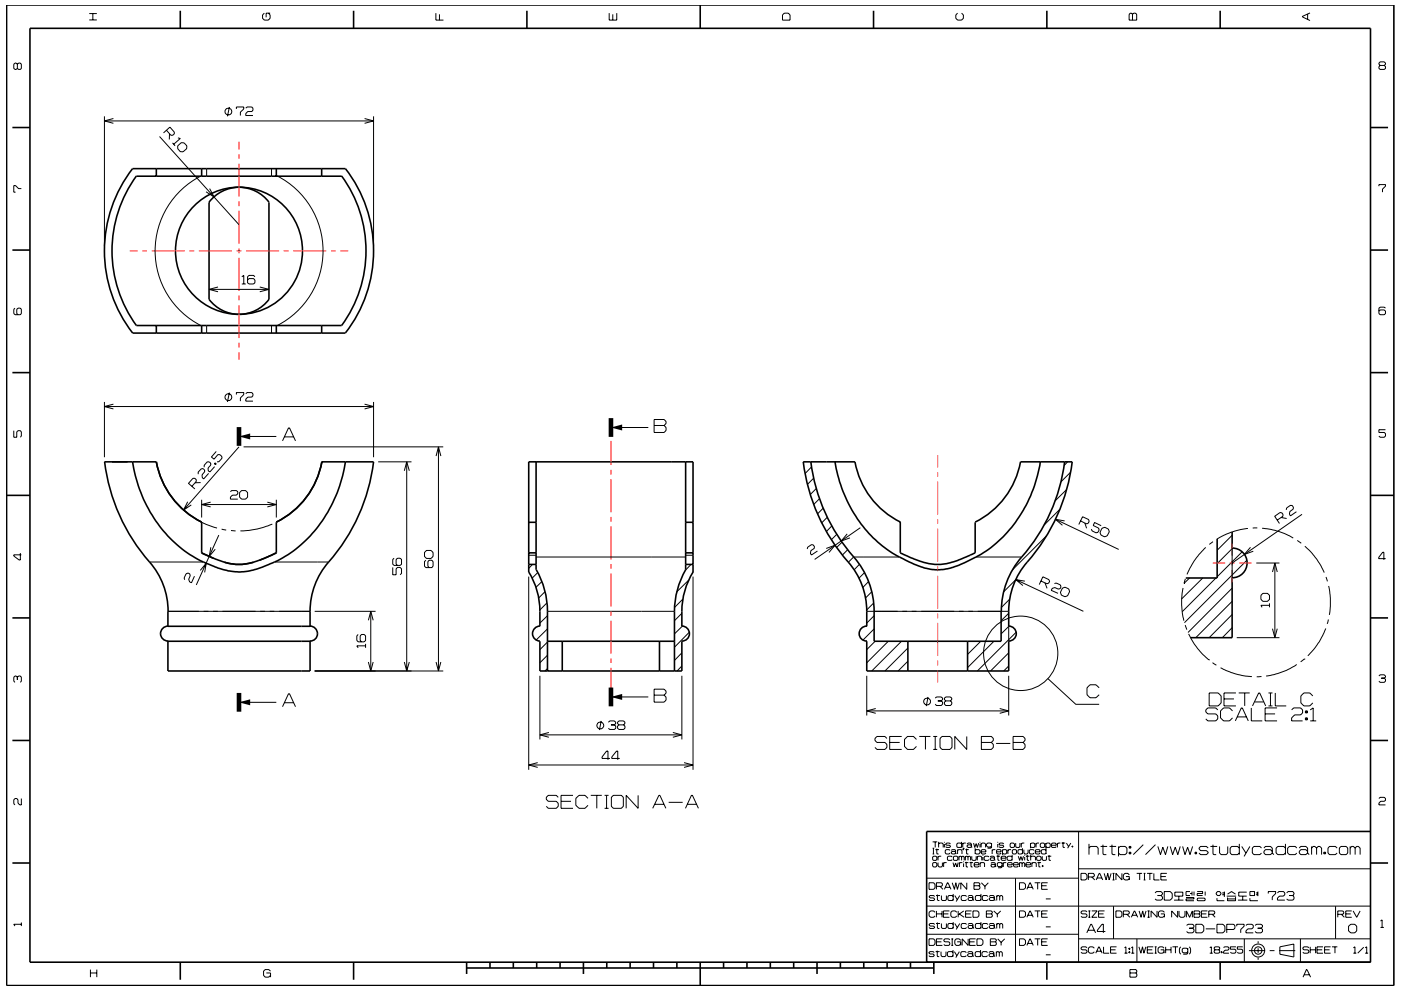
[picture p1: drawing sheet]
<svg xmlns="http://www.w3.org/2000/svg" width="297mm" height="210mm" viewBox="0 0 297 210" stroke-linecap="round" stroke-linejoin="round" font-family="sans-serif">
<g fill="none" stroke="#000" stroke-width=".21">
<path d="M3.7 13.6l-.3-.2h-.2l-.3 .2v.9l.3 .2 .5-.2M3.7 13.6l.2-.2h.4l.2 .2v.9l-.2 .2h-.4l-.2-.2M3.7 13.6v.9M18.9 4.2h1.6M18.9 2.9h1.6M19.7 2.9v1.3M56 2.8l-.3 .4v.7l.3 .4h.9l.4-.4v-.7l-.4-.4M57.3 2.8h-.9v.9M92.4 2.8v1.5h1.6M93.2 3v1.3M129.2 2.8v1.5h1.6v-1.5M129.9 3v1.3"/>
<path d="M166.3 2.8h.8l.4 .4v1.1h-1.6v-1.1zM203 2.8l-.4 .4v.7l.4 .4h.9l.4-.4v-.7l-.4-.4M239.6 2.8h.3l.2 .2 .3-.2h.3l.3 .2v1.3h-1.6v-1.3zM240.1 3v1.3M277.2 3v1.1M277.7 2.7l-1.6 .8v.1l1.6 .8M292.6 13.9l-.2-.3v-.2l.2-.3h.9l.2 .3v.2l-.2 .3M292.6 13.9l-.2 .2v.4l.2 .2h.9l.2-.2v-.4l-.2-.2M292.6 13.9h.9M22.1 24.7v27.5M22.1 25.7h57.1M24 25.1l-1.9 .5 1.9 .6"/>
<path d="M33.8 29l16.9 18.7M35.3 27.6l.9 1.1h.4l.4-.3v-.4l-1-1-1.3 1.2M35.9 28.4v1.2M36.6 30.3l.5 .6M37.7 30.9l.7-.6h.6l.6 .6v.6l-.8 .7h-.6l-.5-.7zM37.7 29.2l.5 .2-1.4 1.2M42.6 37.3a17.8 17.8 0 0 0 0 31.7M43.8 35.8v1.6M48.6 22.7l-.4 2M50.1 23.1v-.4h1.6v.4l-.7 .7v.7M52.1 22.9l.3-.2h1l.2 .2v.5l-.2 .3h-.9l-.4 .4v.4h1.5M57.6 35.8v1.6"/>
<path d="M58.8 37.3a17.8 17.8 0 0 1 0 31.7M77.3 25.1l1.9 .6-1.9 .5M79.2 24.7v27.5M292.4 39.5v-.3h1.3v.3l-.6 .6v.7M4.5 40h-.6l-.6-.6h-.4v1.4h.4M44.4 40l1 1.8-1.7-1.1M51.3 58.7l.4-.3v1.8M54.1 58.7l-.3-.3h-1l-.3 .3v1.3l.3 .2h1l.3-.2v-.6l-.3-.3h-1l-.3 .3M3.2 65.4l-.3 .2v.9l.3 .3h1.1l.2-.3v-.9l-.2-.2h-.5l-.2 .2v.9l.2 .3M43.8 69v1.6M44.3 61.4h12.7M46.2 60.9l-1.9 .5 1.9 .5"/>
<path d="M51.3 60.2h.8M55.1 60.9l1.9 .5-1.9 .5M57.6 69v1.6M293.7 65.4l-.2-.3h-.9l-.2 .3v1.1l.2 .3h.9l.2-.3v-.5l-.2-.3h-.9l-.2 .3M2.9 91.3v1.4h.7v-1.1l.2-.3h.5l.2 .3v.9l-.2 .2M22.1 85.3v11.7M22.1 86.2h57.1M24 85.7l-1.9 .5 1.9 .5M45.5 99l-1 1.1-.3-.2-.1-.6 .6-.7v-.4l-.4-.2h-.4l-.6 .7v.4M45.6 98.3l.2 .2M45.6 98.2l.2 .2-.1 .1-.2-.1zM45.8 95.8l-1 1.1 .6 .5 .8-1h.4l.4 .4 .1 .4-.7 .8h-.4"/>
<path d="M48.6 83.3l-.4 2M50.1 83.7v-.4h1.6v.4l-.7 .7v.7M50.7 94.8l-11.8 13.4M50.7 92.6h7.9M51.6 94.8h42.4M52.1 83.5l.3-.2h1l.2 .2v.4l-.2 .3h-.9l-.4 .5v.4h1.5M59.9 93.5l1.3-2.7h.2l1.3 2.7M60.3 92.7h1.9M77.3 85.7l1.9 .5-1.9 .5M79.2 85.3v11.7M80.2 98h7M85.7 99.9l.5-1.9 .6 1.9"/>
<path d="M86.2 98v44.3M92.5 96.7l.5-1.9 .5 1.9M93 94.8v47.5M129.5 90.7h8M138.7 89h2.1l.4 .4v.4l-.4 .4 .4 .5v.6l-.4 .4h-2.1zM138.7 90.2h2.1M170.3 98h.1M172 99.1l-1.3 1.3M226.4 98l-.8 .7M293.7 91.1h-1.3v.6h1.1l.2 .3v.5l-.2 .2h-.9l-.2-.2M4.3 117.3v1.5h-.2l-1.2-.9v-.2h1.6M31.7 119.2h11.4"/>
<path d="M39.8 106.4l-.9 1.8 1.7-1.1M40.7 103.2l.9-1.1v-.4l-.3-.3-.4 .1-.9 1 1.3 1.2M42.5 102.4h-1.1M42.8 106v3.8M42.8 110.8l3.2 1.2M42.8 107h15.8M44.2 100.4l-1 1.2-.3-.3-.1-.6 .6-.6v-.4l-.4-.3h-.3l-.7 .8v.4M44.7 106.5l-1.9 .5 1.9 .5M44.7 116.1l-.3 1.9 1.2-1.5M46.4 113.5l-4.8 10.6M47 112.2l1 .2M48.9 104.3l.2-.2h1l.3 .2v.4l-.3 .3h-.8l-.4 .4v.5h1.5"/>
<path d="M49 112.5l.9 .1M51.2 104.1h.9l.4 .4v.9l-.4 .5h-.9l-.4-.5v-.9zM56.7 106.5l1.9 .5-1.9 .5M57.7 111.2l-3 1-2 .3-1.7 .1M58.2 119.2h11.5M58.5 110.8h.1M58.6 106v3.8M83.6 118.4l-.3 .3v1l.3 .2h1.2l.3-.2v-1l-.3-.3h-.5l-.3 .3v1l.3 .2M90.3 118.8l-.3 .3v1l.3 .3h1.3l.2-.3v-1l-.2-.3h-.6l-.3 .3v1l.3 .3M90.4 116.8h1l.4 .4v.8l-.4 .4h-1l-.4-.4v-.8zM112.1 117.8h1.6M112.9 119.7l-.8 .9"/>
<path d="M113.7 118.1h31.7M145.4 117.8h1.5M146.5 119.7l-1.1 1.2M171.2 116.5v-.4l.8-.6 .4 .1 .3 .3-.1 .4-.7 .5-.1 .6 .2 .3 1.3-.8M172.5 101.4l-1.3 1.3M173.1 103.6l-1.3 1.3M173.7 105.8l-1.2 1.2M174.5 107.8l-1.2 1.2M175.2 116.3l1.8-.6-1.2 1.5M175.4 109.7l-1.2 1.2M176.4 111.5l-1.2 1.2M177.4 113.3l-1.1 1.2"/>
<path d="M178.5 115l-1.1 1.1M179.6 113.2l-1.2 1.6 1.8-.7M179.7 116.6l-1.1 1.1M181 118.1l-1.1 1.1M181 118.1h9.7M182.2 119.7l-1.1 1.2M182.4 111.9l-9.7 6.8M206.9 118.1h9.7M221.8 113.7l-7.2 7.2M223.8 110.1l13.4 6.4M224.7 108l-3.3 3.4M225.7 110.5l-1.9-.4 1.5 1.3"/>
<path d="M226.2 103.8l-2.5 2.5M227 100.2l-2 2M229.1 110.5l1.3 .6 .4-.1 .1-.4-.1-.4-1.3-.6-.8 1.6M230 110.9l.4 1.1M233.5 111.5l-1.4-.7-.3 .7 1.1 .5 .1 .4-.2 .5-.4 .1-.9-.4-.1-.4M233.6 112l.6-.2 .8 .4 .2 .6-.5 .9-.5 .2-.8-.4-.2-.6zM255.7 116.1l-1.4 1.5-1.1 1.4-1.5 2.8M257.2 114.9l-.8 .6M261.2 113.5l-3.1 3.2M261.2 116.2v6.4M261.4 116.2l-3.3 3.3M263.4 117l-5.3 5.3"/>
<path d="M264.4 118.8l-13.3 13.3M264.6 112.1a14.6 14.6 0 0 0-6.6 2.2M265.1 116.1l-1.3 1.5 1.9-.7M266.4 119.4h4.9M266.6 112h-1M267.6 112.1l2 .2a15.3 15.3 0 0 1 4.4 1.7l.2 .1M270.3 119.4v15.9M270.8 110.3l1.2-.8v-.4l-.2-.3-.4-.1-1.1 .8 1 1.5M271.6 109.8l1.2 .2M272.7 108.2l.1-.5 .8-.5h.4l.2 .4v.4l-.7 .5-.1 .5 .2 .4 1.3-.9M275 114.6l.9 .6M276.1 109.1l-14.9 10.3"/>
<path d="M276.6 115.9a15 15 0 0 1 4.2 5.6M293.8 118.5h-1.5v-.3l.9-1.1h.2v1.6M35.6 129.7h30.1M41.2 122.2l-.6 1.4-.4-.2-.2-.5 .3-.8-.1-.4-.4-.2-.3 .2-.5 .9 .2 .4M42.5 121l1.2-1.5-.3 1.9M66.7 129.7h12.9M75.9 134.6l-.3 .3v.9l.3 .3h1.3l.3-.3v-.9l-.3-.3h-.5l-.3 .3v.9l.3 .3M77.5 137h-1.9l.3 .4M77.5 136.6v.8M78.1 131.6l.5-1.9 .5 1.9M78.6 129.7v12.6M83.3 120.4v1.5h.7v-1.3l.3-.2h.5l.3 .2v1l-.3 .3"/>
<path d="M112.1 122.3v41M113.5 133.2l-.2 .2M114 121.5l-1.2 1.1M114.9 123.4l-1.3 1.2M115.5 125.5l-1.3 1.3M115.9 127.9l-1.4 1.5M116.1 130.6l-1.6 1.6M116.1 129.7h26.9M116.1 139l-1.6 1.6M116.1 136.2l-1.6 1.6M116.1 133.4l-2.4 2.4M144.6 130.1l-1.6 1.6"/>
<path d="M144.6 138.5l-1.6 1.6M144.6 132.8l-1.6 1.6M144.8 127.1l-1.8 1.8M146 123l-2.5 2.6M146.1 134.1l-3.1 3.2M146.9 122.3v41M182.7 133.2l-.2 .2M183.3 121.4l-1.2 1.2M183.8 129.7h30.1M184.1 123.4l-1.2 1.2M184.8 125.5l-1.3 1.3M185.2 127.9l-1.4 1.5"/>
<path d="M185.3 133.4l-2.3 2.4M185.3 130.6l-1.5 1.6M185.5 136l-1.7 1.8M188.3 136l-4.5 4.6M191.1 136l-6.3 6.3M192.5 137.4l-4.9 4.9M207.9 136l-2.8 2.8M210.7 136l-5.6 5.6M213.9 130.1l-1.6 1.6M213.9 138.5l-3.9 3.8M213.9 132.8v3.2M213.9 132.8l-1.6 1.6"/>
<path d="M214.1 127.1l-1.8 1.8M215.3 123l-2.5 2.6M215.4 122.9l14.3 6.8M215.4 134.1l-8.2 8.2M217.3 123.3l-1.9-.4 1.5 1.3M220.7 123.2l1.3 .6 .3-.1 .2-.4-.1-.4-1.3-.6-.8 1.7M221.6 123.7l.4 1.1M223.6 123.8l.3-.1 .9 .4 .2 .4-.2 .3-.4 .2-.8-.4-.5 .2-.2 .4 1.4 .6M225.3 124.7l.5-.2 .8 .4 .2 .6-.4 .9-.6 .2-.8-.4-.2-.6zM250.8 124.7l-.3 2.3v1.4l.5 3.2M251 123.7h.1M251.3 132.6l.3 1"/>
<path d="M251.3 122.8l-.3 .9M252 134.4l1.8 3 1 1.2 1.5 1.3M252.2 122.6l-1.2 1.1M255 122.6l-4.5 4.4M256.3 139.9h.1M257.8 122.6l-7.1 7.1M261.2 127.6l-7.7 7.7M261.2 124.8l-9.3 9.4M261.2 133.1l-2 2.2M261.2 130.3l-4.8 5M262.2 135.3h9.1M267.3 126.3l.5-.4h.9l.5 .4v.8l-.5 .4h-.9l-.5-.4z"/>
<path d="M269.2 128.4h-1.9l.3 .4M269.2 128v.8M269.8 133.3l.5 1.9 .5-1.9M269.8 121.3l.5-1.9 .5 1.9M276.5 139.8h.1M276.5 139.8l-.7 .6M281.1 133.3l-1.4 2.9-1.2 1.6-1.2 1.3M281.1 122.4l.3 .9M281.6 131.4l-.2 .9M281.7 124.3l.4 2.5v1.8l-.2 1.8M3.7 143.6l-.3-.2h-.2l-.3 .2v.9l.3 .2M3.7 143.6l.2-.2h.4l.2 .2v.9l-.2 .2"/>
<path d="M3.7 143.6v.6M50.7 149h7.9M59.9 149.9l1.3-2.8h.2l1.3 2.8M60.3 149.1h1.9M66.7 142.3h27.3M78.1 140.4l.5 1.9 .5-1.9M85.7 140.4l.5 1.9 .6-1.9M92.5 140.4l.5 1.9 .5-1.9M114.5 143.3v13.5M114.5 155.9h30.1M116.1 141.8l-.6 .5M116.4 155.4l-1.9 .5 1.9 .5"/>
<path d="M127.5 152.9l-.4 1.9M129 153.2l.3-.3h1l.3 .3v.3l-.3 .2M129.5 147.8h8M129.5 153.7h.8M130.3 153.7l.3 .3v.5l-.3 .2h-1l-.3-.2M131.2 153.7l-.3-.2v-.3l.3-.3h1l.3 .3v.3l-.3 .2M131.2 153.7h1M131.2 153.7l-.3 .3v.5l.3 .2h1l.3-.2v-.5l-.3-.3M138.7 146.2h2.1l.4 .4v.4l-.4 .4 .4 .5v.6l-.4 .4h-2.1zM138.7 147.4h2.1M142.7 155.4l1.9 .5-1.9 .5M144.6 141.3l-1 1"/>
<path d="M144.6 143.3v13.5M183.8 143.3v8.5M183.8 150.8h30.1M185.7 150.3l-1.9 .5 1.9 .5M188 156.6l-.4-.4h-1.7l-.4 .4v.4l.4 .5h1.7l.4 .4v.6l-.4 .5h-1.7l-.4-.5M188.6 157.5h2.1M191.2 156.2h-2.6v2.8h2.6M192.5 140.2l-2.1 2.1M194.3 156.8l-.6-.6h-1.3l-.6 .6v1.5l.6 .7h1.3l.6-.7M194.9 156.2h2.4M196.2 156.2v2.8M196.8 147.8l-.4 2"/>
<path d="M197.9 156.2h.8M197.9 159h.8M198.3 156.2v2.8M198.3 148.1l.2-.3h1.1l.3 .3v.3l-.3 .3M198.8 148.7h.8M199.3 156.6l.4-.4h1.7l.4 .4v1.9l-.4 .5h-1.7l-.4-.5zM199.6 148.7l.3 .2v.4l-.3 .3h-1.1l-.2-.3M200.5 148.7l-.3-.3v-.3l.3-.3h1l.3 .3v.3l-.3 .3M200.5 148.7l-.3 .2v.4l.3 .3h1l.3-.3v-.4l-.3-.2M200.5 148.7h1M205 156.2v2.8l-2.6-2.8v2.8M208.1 156.2h2.1l.4 .4v.4l-.4 .5 .4 .4v.6l-.4 .5h-2.1z"/>
<path d="M208.1 157.5h2.1M211.2 157.7h3M212 150.3l1.9 .5-1.9 .5M213.9 141.3l-1.1 1M213.9 143.3v8.5M214.8 156.2h2.1l.4 .4v.4l-.4 .5 .4 .4v.6l-.4 .5h-2.1zM214.8 157.5h2.1M222.2 143.9l5.9 5.5h4.9M233 145.9l-.6-.7h-1.3l-.6 .7v1.5l.6 .6h1.3l.6-.6M256.4 147h1.9l.6 .6v1.5l-.6 .6h-1.9zM257.1 140.5l.8 .6M258.2 150.6l-.4-.4h-1.7l-.4 .4v.4l.4 .4h1.7l.4 .4v.7l-.4 .4h-1.7l-.4-.4"/>
<path d="M258.8 141.6l.2 .1a13.7 13.7 0 0 0 4.4 1.6l2 .2M259.5 148.2h2.1M261.3 150.8l-.6-.6h-1.3l-.6 .6v1.5l.6 .6h1.3l.6-.6M261.9 152.9l1.3-2.8h.2l1.3 2.8M262 147h-2.5v2.7h2.5M262.3 152.1h1.9M262.6 147h2.4M263.9 147v2.7M265.3 150.1v2.8h2.3M265.6 149.7l1.3-2.7h.2l1.2 2.7M266 148.9h1.9M267.5 143.5h-1.1"/>
<path d="M268.2 151.4h2.1M268.9 147h.9M268.9 149.7h.9M269.4 147v2.7M270.4 147v2.7h2.3M270.8 150.1h-2.6v2.8h2.6M273.9 150.6l.4-.5h1.5l.4 .5v.6l-.4 .4h-1.3l-.6 .7v.6h2.3M274.9 141l-.2 .1a15.7 15.7 0 0 1-6.3 2.3M274.9 141h.1M276.8 150.8h.4v.4h-.4zM276.8 152.3h.4v.4h-.4zM277 150.8v.4"/>
<path d="M277 152.3v.4M277.8 152.9h1.3M277.8 150.6l.6-.5v2.8M278.3 147.6l-.6-.6h-1.3l-.6 .6v1.5l.6 .6h1.3l.6-.6M292.4 143.4l.2-.3h.9l.2 .3v.2l-.2 .2M292.9 143.8h.6M293.5 143.8l.2 .3v.4l-.2 .2h-.9l-.2-.2M4.5 169.4v1.3h-.3l-.4-.4v-.7l-.2-.2h-.4l-.3 .2v.9l.3 .2M112.1 162.3h34.8M114 161.8l-1.9 .5 1.9 .5M118.4 169.1l-.5-.4h-1.7l-.4 .4v.4l.4 .5h1.7l.5 .4v.6l-.5 .4h-1.7l-.4-.4M118.9 170h2.2"/>
<path d="M121.5 168.7h-2.6v2.7h2.6M124.7 169.3l-.7-.6h-1.2l-.7 .6v1.5l.7 .6h1.2l.7-.6M125.3 168.7h2.3M126.5 168.7v2.7M128.2 168.7h.8M128.2 171.4h.8M128.6 168.7v2.7M129.3 160.9h-1.7v-.3l1-1.3h.3v1.9M129.6 169.1l.4-.4h1.7l.5 .4v1.9l-.5 .4h-1.7l-.4-.4zM131.4 160.9h-1.7v-.3l1-1.3h.3v1.9M135.3 168.7v2.7l-2.5-2.7v2.7M138.4 171.4l1.3-2.7h.2l1.3 2.7"/>
<path d="M138.9 170.6h1.9M141.8 170.2h2.9M145 161.8l1.9 .5-1.9 .5M145.3 171.4l1.3-2.7h.2l1.3 2.7M145.8 170.6h1.9M197.7 178.6h1M197.7 179.9h.4M197.9 179.9v1.2M198.3 178.6v1.1M198.6 180v1.1h.4M199 179l.2-.2h.6l.2 .2v.7M199 178.6v1.1"/>
<path d="M200.2 178.6v.1M200.2 179v.7M201.5 179l-.2-.2h-.6l-.2 .3 .2 .2h.6l.2 .3-.2 .1h-.6l-.2-.1M203.9 179l-.2-.2h-.7l-.1 .2v.6l.1 .1h.7l.2-.1M203.9 178.6v1.1M204.1 178.8v.9M204.2 179.9h.2l-.2 .4zM204.3 179.9l-.1 .4M204.8 178.8h-.5l-.2 .2M204.9 180v1.1h.4M205 179l.2-.2h.6l.2 .2v.6M206 179.4l-.2-.2h-.6l-.2 .2 .2 .3h.6l.2-.1"/>
<path d="M206 179.6l.1 .1M206.4 178.8l.3 .9 .3-.8 .2 .8 .3-.9M206.8 179.9v1.2M207.8 178.6v.1M207.8 179v.7M208 179l.2-.2h.5l.3 .2v.7M208 178.8v.9M210.2 179l-.2-.2h-.6l-.2 .2v.4l.2 .3h.6l.2-.3M210.2 178.8v.9l-.2 .2h-.6M211.5 178.6v.1M211.5 179v.7M212.8 179l-.2-.2h-.6l-.2 .3 .2 .2h.6l.2 .3-.2 .1h-.6l-.2-.1"/>
<path d="M214.3 178.8h.6l.2 .2v.6l-.2 .1h-.6l-.1-.1v-.6zM215.3 178.8v.8l.2 .1h.6l.1-.1v-.8M216.5 178.8v.9M216.8 179.9v1.2M217.2 178.8h-.5l-.2 .2M218.5 179l.2-.2h.5l.2 .2v.6l-.2 .1h-.5l-.2-.1M218.5 178.8v1.1M219.7 178.8v.9M220.3 178.8h-.5l-.1 .2M220.6 179l.2-.2h.5l.2 .2v.6l-.2 .1h-.5l-.2-.1zM221.7 179l.3-.2h.5l.2 .2v.6l-.2 .1h-.5l-.3-.1M221.7 178.8v1.1"/>
<path d="M221.8 179.9v1.2M222.9 179.3h1l-.1-.5h-.7l-.2 .2v.6l.2 .1h.7l.1-.1M224.2 178.8v.9M224.8 178.8h-.4l-.2 .2M225.1 178.8h.7M225.4 178.6v1.1h.4M226.1 178.8l.5 .8M227 178.8l-.6 1.1M227.3 179.4h.2v.3h-.2zM227.4 179.4v.3M228.7 176.4v27.7M230.9 179.9l.3-.4h1.3l.3 .4v1.4"/>
<path d="M230.9 179v2.3M233.3 179.5h1.4M233.8 179.2v1.9l.2 .2h.6M235.2 179.5h1.4M235.8 179.2v1.9l.2 .2h.5M237.1 179.9l.4-.4h1l.4 .4v1l-.4 .4h-1l-.4-.4M237.1 179.5v2.1M239.4 179.5h.4v.4h-.4zM239.6 179.5v.4M242.4 179.2l-2.1 2.1M245 179.2l-2.1 2.1M245.5 179.5l.5 1.8 .5-1.6 .6 1.6 .5-1.8"/>
<path d="M248.1 179.5l.5 1.8 .6-1.6 .5 1.6 .5-1.8M250.7 179.5l.5 1.8 .6-1.6 .5 1.6 .6-1.8M256.2 179.9l-.4-.4h-1.2l-.4 .4 .4 .5h1.2l.4 .5-.4 .4h-1.2l-.4-.4M256.6 179.5h1.5M257.2 179.2v1.9l.1 .2h.6M258.6 179.5v1.4l.3 .4h1.1l.3-.4v-1.4M262.8 179.9l-.4-.4h-1.2l-.4 .4v1l.4 .4h1.2l.4-.4M262.8 179v2.3M263.3 179.5l.9 1.4M265 179.5l-1.2 2.1M267.5 179.9l-.4-.4h-1.2l-.4 .4v1l.4 .4h1.2l.4-.4M268 179.9l.3-.4h1.1l.3 .4v1"/>
<path d="M272.5 179.9l-.3-.4h-1.3l-.3 .4v1l.3 .4h1.3l.3-.4M272.5 179v2.3M274.9 179.9l-.3-.4h-1.2l-.4 .4v1l.4 .4h1.2l.3-.4M275.5 179.9l.3-.4h1.1l.3 .4v1M278.1 179.9l.3-.4h.4l.3 .4M278.1 179.5v1.8M279.1 179.9l.4-.4h.3l.4 .4v1.4M279.1 179.9v1.4M283.5 179.9l-.4-.4h-1.2l-.3 .4v1l.3 .4h1.2l.4-.4M284.3 179.5h1.1l.3 .4v1l-.3 .4h-1.1l-.3-.4v-1zM286.3 179.9l.3-.4h.3l.4 .4M286.3 179.5v1.8"/>
<path d="M287.3 179.9l.4-.4h.3l.4 .4v1.4M287.3 179.9v1.4M292.4 169.4l.2-.3h.9l.2 .3v.3l-.2 .3h-.8l-.3 .3v.4h1.3M4.5 195.7v.7M4.5 196h-1.6l.3 .4M196.5 198.2h32.2M196.5 192.2h94.1M196.6 186.3h32.1M197 199.1h.9l.3 .4v.7l-.3 .3h-.9zM197 187.2h.9l.3 .4v.7l-.3 .3h-.9zM197.7 181.1h.4M197.7 181.8l.2-.2h.6l.1 .2v.5l-.1 .2h-.6l-.2-.2z"/>
<path d="M197.7 183.1l.2-.1h.6l.1 .1v.6l-.1 .2h-.6l-.2-.2zM198.2 190.2l-.2-.3h-.8l-.2 .3 .2 .3h.8l.2 .3-.2 .2h-.8l-.2-.2M198.2 196.1l-.2-.2h-.8l-.2 .2 .2 .3h.8l.2 .2-.2 .3h-.8l-.2-.2M198.2 193.5l-.2-.3h-.7l-.3 .3v.8l.3 .3h.7l.2-.3M198.3 180.2h.8M198.5 189.9h.8M198.5 195.9h.8M198.5 188h1.1l.2-.2v-.4l-.2-.2h-1.1v1.4M198.5 199.8h1.1M198.5 193.2v1.4M198.5 193.8h1.2M198.7 189.7v1.2l.5 .1"/>
<path d="M198.7 195.7v1.1l.5 .1M198.9 183v.7l.2 .2h.5l.2-.2v-.7M198.9 181.6v.9M199.3 188l.6 .6M199.6 181.6h-.5l-.2 .2M199.6 189.9v.9l.2 .2h.6l.3-.2v-.9M199.6 195.9v.8l.2 .2h.6l.3-.2v-.8M199.7 193.2v1.4M199.8 199.1h-1.3v1.4h1.3M200 193.8h1.1M200.1 183v.9M200.2 188.6l.7-1.4h.1l.6 1.4"/>
<path d="M200.4 188.2h1M200.7 183h-.5l-.1 .1M201.3 193.2h-1.3v1.4h1.3M201.4 199.3l-.2-.2h-.9l-.2 .5 .2 .2h.9l.2 .2v.3l-.2 .2h-.9l-.2-.2M201.4 180.4l-.1-.2h-.7l-.2 .2v.5l.2 .2h.7l.1-.2M201.7 180.4l.2-.2h.5l.2 .2v.5M201.7 199.1h.4M201.9 199.1v1.4M201.9 187.2l.5 1.4 .2-1.4 .4 1.4 .4-1.4M201.9 181.8l-.2-.2h-.7l-.1 .2v.5l.1 .2h.7l.2-.2M202.1 183l.2 .9 .3-.9 .3 .9 .3-.9M202.1 190.2l-.2-.3h-.7l-.2 .3v.6l.2 .2h.7l.2-.2"/>
<path d="M202.1 196.1l-.2-.2h-.7l-.2 .2v.6l.2 .2h.7l.2-.2M202.1 189.6v1.4M202.1 195.6v1.3M202.1 181.8l.2-.2h.6l.2 .2v.5l-.2 .2h-.6l-.2-.2zM202.4 189.9l.5 .9M202.4 195.9l.5 .8M202.6 180.8l-.2-.2h-.5l-.2 .2 .2 .3h.5l.2-.2M202.6 180.9l.2 .2M202.9 193.5l-.3-.3h-.7l-.3 .3v.8l.3 .3h.7l.3-.3M202.9 199.8h.8v.7M203 180.4l.2-.2h.6l.2 .2v.7M203 180.2v.9"/>
<path d="M203.2 193.2v1.4M203.3 181.8l.2-.2 .4 .2M203.3 181.6v.9M203.4 193.8l1 .8M203.4 183v.9M203.5 189.9l-.8 1.3M203.5 195.9l-.8 1.2M203.7 199.5l-.3-.4h-.7l-.3 .4v.7l.3 .3h.7l.3-.3M203.9 181.8v.7M203.9 181.8l.1-.2 .4 .2v.7M204 183h-.4l-.2 .1M204.3 182.7v.2"/>
<path d="M204.3 183.1v.8M204.3 193.2l-1.1 .8M204.6 183h.7M204.7 180.2h.7M204.7 181.6v.9M204.7 181.8l.1-.2 .4 .2M204.7 193.8h1.1M204.8 182.8v1l.4 .1M204.9 190.2l-.2-.3h-.7l-.2 .3v.6l.2 .2h.7l.2-.2M204.9 196.1l-.2-.2h-.7l-.2 .2v.6l.2 .2h.7l.2-.2M205 187.2v1.4l-1.3-1.4v1.4M205.2 190.2l.2-.3h.7l.2 .3v.6"/>
<path d="M205.2 196.1l.2-.2h.7l.2 .2v.6M205.2 181.8v.7M205.2 181.8l.2-.2 .4 .2v.7M205.3 199.1v1.4l-1.3-1.4v1.4M205.6 183h.7M205.6 199.8h1M205.9 182.8v1l.3 .1M206 193.2h-1.3v1.4h1.3M206 181.6v.7l.2 .2h.6l.2-.2v-.7M206.3 193.2h1l.3 .3v.8l-.3 .3h-1zM206.3 190.6l-.2-.2h-.7l-.2 .2 .2 .4h.7l.2-.2M206.3 196.5l-.2-.2h-.7l-.2 .2 .2 .4h.7l.2-.2"/>
<path d="M206.3 190.8l.2 .2M206.3 196.7l.2 .2M206.5 187.2h1.1l.2 .2-.2 .5 .2 .2v.3l-.2 .2h-1.1zM206.5 187.9h1.1M206.5 183.4h1.1l-.2-.4h-.7l-.2 .1v.6l.2 .2h.7l.2-.2M206.8 180.4l.1-.2h.7l.2 .2v.5l-.2 .2h-.7l-.1-.2M206.8 199.1h-1.2v1.4h1.2M207.1 199.1h1l.3 .4v.7l-.3 .3h-1zM207.2 181.8l.2-.2h.5l.2 .2v.7M207.2 181.6v.9M207.8 183.1l.2-.1h.6l.1 .1v.8M207.8 183v.9"/>
<path d="M208 190.2l-.2-.3h-.8l-.2 .3v.6l.2 .2h.8l.2-.2M208 196.1l-.2-.2h-.8l-.2 .2v.6l.2 .2h.8l.2-.2M208 189.6v1.4M208 195.6v1.3M208 180.7h1v-.3l-.2-.2h-.6l-.2 .2v.5l.2 .2h.6l.2-.2M208.1 187.2l.7 .8M208.4 181.3v.2M208.4 181.8v.7M208.8 188v.6M209.1 193.2h1.1l.2 .2-.2 .4 .2 .2v.3l-.2 .3h-1.1zM209.1 193.8h1.1M209.5 190.2l-.3-.3h-.7l-.2 .3v.6l.2 .2h.7l.3-.2"/>
<path d="M209.5 196.1l-.3-.2h-.7l-.2 .2v.6l.2 .2h.7l.3-.2M209.5 187.2l-.7 .8M209.7 181.8l-.2-.2h-.7l-.1 .2v.5l.1 .2h.7l.2-.2M209.7 190.2l.3-.3h.6l.2 .3v.6M209.7 196.1l.3-.2h.6l.2 .2v.6M209.9 181.8l.2-.2h.5l.3 .2v.5M210 199.1h1l.2 .2-.2 .5 .2 .2v.3l-.2 .2h-1zM210 199.8h1M210.1 183.1l.2-.1h.5l.2 .1v.6M210.4 180.2v.9M210.7 193.2l.8 .7M210.8 190.6l-.2-.2h-.6l-.3 .2v.2l.3 .2h.6l.2-.2"/>
<path d="M210.8 196.5l-.2-.2h-.6l-.3 .2v.2l.3 .2h.6l.2-.2M210.8 190.8l.2 .2M210.8 196.7l.2 .2M210.9 182.2l-.3-.3h-.5l-.2 .3 .2 .3h.5l.3-.2M210.9 182.3l.1 .2M211 183.5l-.2-.2h-.5l-.2 .2 .2 .4h.5l.2-.2M211 183.7l.2 .2M211 180.2h-.4l-.2 .2M211.3 181.6h.7M211.3 180.7h1l-.2-.5h-.6l-.2 .2v.5l.2 .2h.6l.2-.2M211.3 190.2l.2-.3 .5 .3M211.3 189.9v1.1"/>
<path d="M211.3 195.9v1M211.3 196.1l.2-.2 .5 .2M211.5 193.9v.7M211.5 199.1l.8 .8M211.6 181.4v1l.3 .1M212 190.2l.2-.3 .4 .3v.8M212 190.2v.8M212 196.1v.8M212 196.1l.2-.2 .4 .2v.8M212.2 193.2l-.7 .7M212.3 182h1v-.2l-.2-.2h-.6l-.2 .2v.5l.2 .2h.6l.2-.2M212.3 199.9v.6"/>
<path d="M212.5 183.1l-.2-.1h-.7l-.2 .1v.5l.2 .2h.7l.2-.2M212.5 183v.9l-.2 .2h-.7M212.6 180.4l.1-.2h.6l.1 .2v.5l-.1 .2h-.6l-.1-.2M212.6 180.2v1.1M212.7 183v.9M213 199.1l-.7 .8M213.4 183h-.5l-.2 .1M213.6 183.4h1l-.1-.4h-.7l-.2 .1v.6l.2 .2h.7l.1-.2M213.7 180.2v.9M214.4 180.2h-.5l-.2 .2M214.6 181.8l-.2-.2h-.7l-.2 .2v.5l.2 .2h.7l.2-.2M214.6 181.3v1.2"/>
<path d="M214.6 180.4l.2-.2h.5l.2 .2v.5l-.2 .2h-.5l-.2-.2zM214.9 183.4h1l-.2-.4h-.6l-.2 .1v.6l.2 .2h.6l.2-.2M215.3 186.3v17.8M215.9 181.6l.3 .9 .2-.8 .3 .8 .3-.9M216.2 183v.9M216.2 183.1l.2-.1 .3 .1M216.2 199.1h.9l.3 .4v.7l-.3 .3h-.9zM216.2 187.2h.9l.3 .4v.7l-.3 .3h-.9zM216.2 193.2h.9l.3 .3v.8l-.3 .3h-.9zM216.7 183.1l.2-.1 .4 .1v.8M216.7 183.1v.8M216.8 180.4l-.2-.2h-.6l-.2 .2v.5l.2 .2h.6l.2-.2"/>
<path d="M217.1 180.2v.7l.2 .2h.5l.2-.2v-.7M217.3 181.3v.2M217.3 181.8v.7M217.5 183.4h1l-.1-.4h-.7l-.2 .1v.6l.2 .2h.7l.1-.2M217.5 181.6h.8M217.7 194.6l.7-1.4 .7 1.4M217.7 188.6l.7-1.4 .7 1.4M217.8 181.4v1l.4 .1M217.9 194.1h1M217.9 188.2h1M218.5 181.8l.2-.2h.6l.2 .2v.7M218.5 181.3v1.2"/>
<path d="M218.8 183.1l.2-.1h.5l.2 .1v.8M218.8 183v.9M219.2 180.4l-.1-.2h-.7l-.2 .2v.5l.2 .2h.7l.1-.2M219.4 199.1h1.2M219.4 193.2h1.2M219.4 187.2h1.2M219.5 180.7h1l-.2-.5h-.6l-.2 .2v.5l.2 .2h.6l.2-.2M219.8 181.8l.2-.2h.5l.2 .2v.5l-.2 .2h-.5l-.2-.2zM220 183h.7M220 187.2v1.4M220 193.2v1.4M220 199.1v1.4"/>
<path d="M220.3 182.8v1l.3 .1M220.8 199.8h1.1M220.8 193.8h1.1M220.8 187.9h1.1M221 183.6h.1v.2h-.1zM221 181.6v.7l.1 .2h.6l.2-.2v-.7M221.1 183.6v.2M221.7 196.6h1.1M221.7 190.7h1.1M221.8 180.4l-.2-.2h-.6l-.2 .2v.5l.2 .2h.6l.2-.2M222.1 199.1h-1.3v1.4h1.3M222.1 187.2h-1.3v1.4h1.3"/>
<path d="M222.1 193.2h-1.3v1.4h1.3M222.1 181.6h.8M222.4 181.4v1l.4 .1M228.7 199.1h61.9M228.7 184.3h61.9M229.2 185.2h.9l.4 .4v.7l-.4 .3h-.9zM230.4 197.9l.9-1.9h.1l.9 1.9M230.5 193.4l-.2-.2h-.9l-.2 .2 .2 .4h.9l.2 .2v.3l-.2 .3h-.9l-.2-.3M230.7 197.3h1.3M230.8 186h1l.2-.2v-.3l-.2-.3h-1v1.4M230.8 193.2h.4M230.8 194.6h.4"/>
<path d="M231 193.2v1.4M231.5 186l.6 .6M231.5 193.2h1.1l-1.1 1.4h1.1M232.4 186.6l.6-1.4h.2l.6 1.4M232.6 186.2h1M232.9 193.8h1.1M234.1 185.2l.4 1.4 .4-1.4 .3 1.4 .4-1.4M234.2 193.2h-1.3v1.4h1.3M234.4 197.6h-1.7v-.3l.9-1.3h.3v1.9M235.9 185.2h.4M235.9 186.6h.4M236.1 185.2v1.4"/>
<path d="M236.1 192.2v6.9M236.6 193.2h1l.3 .3v.8l-.3 .3h-1zM237.9 185.2v1.4l-1.3-1.4v1.4M238.2 193.9h1l.2-.2v-.3l-.2-.2h-1v1.4M238.7 185.9h.7v.7M238.9 193.9l.7 .7M239.4 180.8h.4v.3h-.4zM239.4 185.6l-.3-.4h-.6l-.3 .4v.7l.3 .3h.6l.3-.3M239.6 180.8v.3M239.9 194.6l.6-1.4 .7 1.4M240.1 194.1h.9M241 185.2h1.1"/>
<path d="M241 199.1v5M241.5 193.2l.4 1.4 .4-1.4 .3 1.4 .4-1.4M241.6 185.2v1.4M242.5 185.2h.4M242.5 186.6h.4M242.7 185.2v1.4M243.2 185.2h1.1M243.3 193.2h.5M243.3 194.6h.5M243.5 193.2v1.4M243.8 185.2v1.4M244.6 185.2v1.4h1.2"/>
<path d="M244.9 189.4l.3-.3h1l.3 .3v.2l-.3 .3M245.3 193.2v1.4l-1.2-1.4v1.4M245.4 189.9h.8M246.1 193.8h.8v.8M246.1 185.9h1.1M246.2 189.9l.3 .3v.5l-.3 .2h-1l-.3-.2M246.8 189.1h1.3l.4 .4v1l-.4 .4h-1.3zM246.9 193.5l-.4-.3h-.6l-.3 .3v.8l.3 .3h.6l.4-.3M247.4 185.2h-1.3v1.4h1.3M248.9 190.9h2M249.1 189.2h1.7v.9h-1.7zM249.7 193.2v1.4l-1.3-1.4v1.4"/>
<path d="M249.9 190.1v.8M250 193.2v1.1l.3 .3h.6l.3-.3v-1.1M251.5 190.4h1.6v.3h-1.6v.3h1.6M251.5 194.6v-1.4l.7 1.4 .6-1.4v1.4M251.6 196.3l.3-.3h1l.3 .3v.3l-.3 .3M252.1 196.9h.8M252.3 189.1h-.8v.8h.8M252.3 189.5h.4M252.7 189.1v.8M252.9 196.9l.3 .2v.5l-.3 .3h-1l-.3-.3M253.1 193.2h1.1l.2 .2-.2 .4 .2 .3v.2l-.2 .3h-1.1zM253.1 193.8h1.1"/>
<path d="M253.2 189.1v.8M253.4 180.8h.3v.3h-.3zM253.5 196h1.3l.4 .5v.9l-.4 .5h-1.3zM253.5 180.8v.3M253.8 189.1h1.2v.4h-1.2v.4h1.2M254 190.5h1.4l.1 .4-.1 .1h-1.4l-.2-.1zM254.7 193.8h1.1M255.5 189.1v.8M255.6 197h2M256 193.2h-1.3v1.4h1.3M256.3 193.9h1l.3-.2v-.3l-.3-.2h-1v1.4M257 193.9l.6 .7"/>
<path d="M258 196h1.3l.4 .5v.9l-.4 .5h-1.3zM258 190.5v.5h1.6M258.1 189.1h.5l.3 .3v.2l-.3 .3h-.5l-.2-.3v-.2zM259.1 189.4h.5M259.1 189.8h.5M259.6 189.1v1.1M260.1 190.1h2M260.1 197.1h1.4l.3-.2v-.6l-.3-.3h-1.4v1.9M260.3 190.7h1.7M260.3 190.4v.6h1.7v-.6M260.3 189.6l.8-.5 .9 .5M262.2 196.5v-.5h1.6v.5l-.7 .6v.8"/>
<path d="M262.5 190.9h2M263.5 190.1v.8M263.8 199.1v5M264.2 196.3l.3-.3h.9l.3 .3v.4l-.3 .3h-.8l-.4 .4v.5h1.5M264.3 189.2h-1.7v.9h1.7M265 189.1h1v.8h-1zM265 190.5v.5h1.7M266.1 196.3l.3-.3h1l.3 .3v.3l-.3 .3M266.3 189.4h.4M266.3 189.8h.4M266.7 196.9h.7M266.7 189.1v1"/>
<path d="M266.7 199.6v.5M267.4 196.9l.3 .2v.5l-.3 .3h-1l-.3-.3M268.9 189.5v-.4h1.6v.4l-.8 .7v.7M269.7 180.6l-.3-.4h-1.1l-.3 .4v.3l.3 .4h1.1l.3-.4M269.7 180.9l.4 .4M270.8 189.4l.3-.3h1l.3 .3v.4l-.3 .3h-.8l-.5 .4v.4h1.6M272.8 189.4l.3-.3h1l.3 .3-.3 .5M273.4 189.9h.7M274.1 189.9l.3 .3v.5l-.3 .2h-1l-.3-.2M275.7 199.1v5M277.2 180.6l-.3-.4h-1.1l-.3 .4v.3l.3 .4h1.1l.3-.4M277.2 180.9l.4 .4"/>
<path d="M280.7 180.8h.3v.3h-.3zM280.9 180.8v.3M283.2 192.2v6.9M283.6 193.9h1.1l.2-.2v-.3l-.2-.2h-1.1v1.4M284.4 193.9l.6 .7M285.3 193.8h1.1M285.9 196.5l.5-.5h.8l.5 .5v.9l-.5 .5h-.8l-.5-.5zM286.6 193.2h-1.3v1.4h1.3M286.9 193.2l.8 1.4 .7-1.4M292.7 195.4l.3-.3v1.6M292.7 196.7h.7M19.2 206.4h1.3"/>
<path d="M19.2 205.7v1.6M20.5 205.7v1.6M56.5 206.4h.9v.9M57.4 206l-.4-.4h-.8l-.3 .4v.9l.3 .4h.8l.4-.4M198.1 202l-.2-.2h-.8l-.2 .2 .2 .3h.8l.2 .3-.2 .3h-.8l-.2-.2M198.4 201.8h.8M198.7 201.6v1.2l.4 .1M199.5 201.8v.9l.2 .2h.7l.2-.2v-.9M201.7 200.5h.4M202.1 202l-.3-.2h-.7l-.2 .2v.7l.2 .2h.7l.3-.2M202.1 201.5v1.4M202.3 201.8l.6 .9"/>
<path d="M203.4 201.8l-.8 1.3M204.9 202l-.3-.2h-.7l-.2 .2v.7l.2 .2h.7l.3-.2M205.1 202.1l.3-.3h.6l.2 .3v.6M206.2 202.5l-.2-.2h-.6l-.3 .2v.2l.3 .2h.6l.2-.2M206.2 202.7l.3 .2M207.9 202.1l-.2-.3h-.7l-.2 .3v.6l.2 .2h.7l.2-.2M207.9 201.5v1.4M209.4 202.1l-.2-.3h-.8l-.2 .3v.6l.2 .2h.8l.2-.2M209.7 202.1l.2-.3h.6l.2 .3v.6M210.7 202.5l-.2-.2h-.6l-.2 .2 .2 .4h.6l.2-.2M210.7 202.7l.2 .2M211.2 201.8v1.1"/>
<path d="M211.2 202.1l.2-.3 .5 .3M211.9 202.1l.2-.3 .4 .3v.8M211.9 202.1v.8M217.7 200.5l.7-1.4 .7 1.4M217.9 200.1h1M221.7 202.5h1.1M230.5 201l-.2-.2h-.9l-.2 .4 .2 .3h.9l.2 .2v.3l-.2 .2h-.9l-.2-.2M232 201.1l-.3-.3h-.6l-.3 .3v.8l.3 .3h.6l.3-.3M232.3 202.2l.7-1.4 .7 1.4M232.5 201.8h1M234 200.8v1.4h1.2M235.5 201.5h1"/>
<path d="M236.7 200.8h-1.2v1.4h1.2M238.4 202.2h.7M238.4 201l.3-.2v1.4M239.3 201.1h.3v.2h-.3zM239.3 201.9h.3v.2h-.3zM239.4 201.1v.2M239.4 201.9v.2M239.6 205.6h1.2l.2 .3-.2 .5 .2 .2v.4l-.2 .3h-1.2zM239.6 206.4h1.2M239.9 202.2h.6M239.9 201l.3-.2v1.4M241.5 200.8l.4 1.4 .3-1.4 .3 1.4 .4-1.4"/>
<path d="M243.2 201.5h1.1M244.5 200.8h-1.3v1.4h1.3M244.8 200.8h.4M244.8 202.2h.4M245 200.8v1.4M246.1 201.5h.7v.7M246.8 201.1l-.3-.3h-.6l-.4 .3v.8l.4 .3h.6l.3-.3M247.1 201.5h1.2M247.1 200.8v1.4M248.3 200.8v1.4M248.6 200.8h1.2M249.2 200.8v1.4"/>
<path d="M250.4 200.8a1.09 1.09 0 0 0 0 1.6M251.8 201.3l-.2-.2h-.7l-.2 .2v.6l.2 .2h.7l.2-.2M251.8 201.1v1.1l-.2 .2h-.7M252.1 200.8a1.1 1.1 0 0 1 0 1.6M256.5 202.2h.6M256.5 201l.3-.2v1.4M257.6 201.5l-.2-.3v-.2l.2-.2h.8l.2 .2-.2 .5M257.6 201.5h.8M257.6 201.5l-.2 .2v.3l.2 .2h.8l.2-.2v-.3l-.2-.2M258.9 201.9h.2v.2h-.2zM259 201.9v.2M259.4 201l.2-.2h.7l.3 .2v.3l-.3 .2h-.6l-.3 .4v.3h1.2"/>
<path d="M262 200.8h-1.1v.5h.9l.2 .2v.5l-.2 .2h-.7l-.2-.2M263.5 200.8h-1.2v.5h1l.2 .2v.5l-.2 .2h-.8l-.2-.2M264.8 201.6h3.4M266.7 201.1v1M266.7 203.1v.5M269.2 201.6h1M271.2 201.6h3.4M274.3 203l-2.9-.6v-1.6l2.9-.6v2.8M276.3 207.3l.7-1.6h.1l.8 1.6M276.5 206.8h1.1M277.5 201l-.2-.2h-.9l-.2 .4 .2 .3h.9l.2 .2v.3l-.2 .2h-.9l-.2-.2M277.8 201.5h1.1"/>
<path d="M277.8 200.8v1.4M278.9 200.8v1.4M279.2 201.5h1.1M280.5 200.8h-1.3v1.4h1.3M280.8 201.5h1.1M282.1 200.8h-1.3v1.4h1.3M282.4 200.8h1.1M283 200.8v1.4M286.9 202.2h.7M286.9 201l.4-.2v1.4M289.1 200.9l-1.2 1.3M289.4 202.2h.7"/>
<path d="M289.4 201l.4-.2v1.4"/>
<circle cx="48.4" cy="23.7" r=".72"/>
<circle cx="48.4" cy="84.2" r=".73"/>
<circle cx="216.4" cy="138.6" r="7.9"/>
<circle cx="127.3" cy="153.9" r=".74"/>
<circle cx="196.6" cy="148.8" r=".74"/>
<circle cx="266.8" cy="201.6" r="1.38"/>
<circle cx="266.8" cy="201.6" r=".79"/>
</g>
<g fill="none" stroke="#000" stroke-width=".34">
<path d="M1.4 1.1h294.1v207.9h-294.1zM6.4 6h284.2v198.1h-284.3zM38.2 2.3v3.7M75 2.3v3.7M111.7 2.3v3.7M148.5 1.1v4.9M185.2 2.3v3.7M222 2.3v3.7M258.7 2.3v3.7M2.6 27h3.7M28.9 37.4h43.5M28.9 37.3a26.9 26.9 0 0 0 0 31.7h43.5"/>
<path d="M33.1 35.8v1.6M42.8 35.8v1.6M50.7 39.7a8.1 8.1 0 0 0-6.4 3.2M50.7 39.7a8 8 0 0 1 6.3 3.2M58.6 35.8v1.6M68.2 35.8v1.6M72.4 37.3a26.9 26.9 0 0 1 0 31.7M290.6 27h3.7M2.6 53h3.7M44.3 42.9v20.6a7.9 7.9 0 0 0 12.7 0v-20.6M290.6 53h3.7M2.6 79h3.7"/>
<path d="M28.1 70.6a28.4 28.4 0 0 1 0-34.8h45.1a28.4 28.4 0 0 1 0 34.8M28.1 70.6h45.1M33.1 69v1.6M42.8 69v1.6M58.6 69v1.6M68.2 69v1.6M290.6 79h3.7M28.1 98a28.1 28.1 0 0 0 14.4 21l.6 .2a16.2 16.2 0 0 0 9.2 2 25.5 25.5 0 0 0 18.6-15.3 30.5 30.5 0 0 0 2.3-7.9M113.7 98v22.9M145.4 98v22.9M171.9 98a38.2 38.2 0 0 0 9.8 21 17.5 17.5 0 0 1 3.6 10.7v6.3h27v-6.3M220.6 98a27.3 27.3 0 0 1-18.6 22.3 11.5 11.5 0 0 1-9.2-1.1 26.9 26.9 0 0 1-15.3-19.1l-.5-2.1"/>
<path d="M225.7 98a38.2 38.2 0 0 1-9.8 21 17.5 17.5 0 0 0-3.6 10.7M1.4 105.1h4.9M42.8 110.8v6.5l1 .5M43.8 117.8l.4 .1a12.5 12.5 0 0 0 9.2 1.4l4.2-1.5M43.8 117.8l1.5 .6M47.6 119.2l.5 .2a10 10 0 0 0 5.7-.2M57.6 117.8l-2.6 1M58.6 110.8v6.5l-1 .5M58.6 110.7a17.8 17.8 0 0 0 9.6-12.7h11a40 40 0 0 1-10.2 22 15.8 15.8 0 0 0-3.3 9.7v3.1h-30.1v-3.1a16.1 16.1 0 0 0-4.9-11.7 39.6 39.6 0 0 1-8.5-20h10.9a17.9 17.9 0 0 0 9.7 12.7M112.1 119.7h1.6M112.1 117.3h1.6M112.1 110.8h1.6"/>
<path d="M145.4 119.7h1.5M145.4 117.3h1.5M145.4 110.8h1.5M190.9 110.8v6.5l1.5 .6a12.9 12.9 0 0 0 8.8 1.5l1.9-.5 3.7-1.6v-6.5M190.9 110.7a17.8 17.8 0 0 1-9.6-12.7h-11a40 40 0 0 0 10.2 22 15.8 15.8 0 0 1 3.3 9.7v3.1M206.8 110.7a17.8 17.8 0 0 0 9.6-12.7h10.9a39.9 39.9 0 0 1-10.2 22 15.8 15.8 0 0 0-3.2 9.7v3.1M258.1 114.3v8.3h-6.7M261.2 112.8v3.4a3.2 3.2 0 0 1 3.2 3.2 3.2 3.2 0 0 1-3.2 3.1M290.6 105.1h4.9M2.6 131.1h3.7M35.6 136h30.1v6.3h-30.1zM35.6 132.8a1.6 1.6 0 0 0-1.6 1.6 1.59 1.59 0 0 0 1.6 1.6"/>
<path d="M65.7 132.8a1.6 1.6 0 0 1 1.6 1.6 1.54 1.54 0 0 1-1.6 1.6M113.7 120.9a17.8 17.8 0 0 1 2.4 8.8v12.6M114.5 132.8a1.59 1.59 0 0 0-1.6 1.6 1.59 1.59 0 0 0 1.6 1.6M114.5 136v6.3h30.1v-6.3M116.1 136h26.9M119.2 136v6.3M139.8 136v6.3M144.6 132.8a1.59 1.59 0 0 1 1.6 1.6 1.59 1.59 0 0 1-1.6 1.6M145.4 120.9a17.9 17.9 0 0 0-2.4 8.8v12.6M146.9 121.3v-23.3h-34.8v23.3a15.7 15.7 0 0 1 2.4 8.4v3.1M147 121.3a15.8 15.8 0 0 0-2.4 8.4v3.1M183.8 132.8a1.59 1.59 0 0 0-1.6 1.6 1.59 1.59 0 0 0 1.6 1.6"/>
<path d="M183.8 136v6.3h30.1v-6.3M192.5 136v6.3M205.1 136v6.3M213.9 132.8a1.59 1.59 0 0 1 1.6 1.6 1.59 1.59 0 0 1-1.6 1.6M261.2 122.6v12.7h-8.8M290.6 131.1h3.7M2.6 157.1h3.7M290.6 157.1h3.7M290.6 176.4h-94.1v27.7M2.6 183h3.7M290.6 183h3.7M38.2 204.1v3.7"/>
<path d="M75 204.1v3.7M98.9 205.3h99.1M98.9 204.1v2.5M103.9 204.1v1.2M108.8 204.1v1.2M113.8 204.1v1.2M118.7 204.1v1.2M123.7 204.1v2.5M128.6 204.1v1.2M133.6 204.1v1.2M138.6 204.1v1.2M143.5 204.1v1.2"/>
<path d="M148.5 204.1v4.9M153.4 204.1v1.2M158.4 204.1v1.2M163.3 204.1v1.2M168.3 204.1v1.2M173.2 204.1v2.5M178.2 204.1v1.2M183.1 204.1v1.2M188.1 204.1v1.2M193 204.1v1.2M198 204.1v2.5M222 204.1v3.7"/>
<path d="M258.7 204.1v3.7"/>
<circle cx="50.7" cy="53.2" r="13.5"/>
</g>
<g fill="none" stroke="#f00" stroke-width=".21">
<path d="M50.7 30.1v1.6M50.7 32.7v1M50.7 34.7v7M27.5 53.2h1.7M30.2 53.2h1M32.2 53.2h7M40.2 53.2h1M42.2 53.2h7M50.2 53.2h1M50.7 42.7v1M50.7 44.7v7M50.7 52.7v1"/>
<path d="M50.7 54.7v7M52.2 53.2h7M60.2 53.2h1M62.2 53.2h7M70.2 53.2h1M72.2 53.2h1.6M50.7 62.7v1M50.7 64.7v7M50.7 72.7v1M50.7 74.7v1.6M129.5 93.5v5.1M129.5 99.6v1.1"/>
<path d="M198.8 96.5v2.6M129.5 101.6v7.1M129.5 109.6v1.1M129.5 111.6v7.1M129.5 119.6v1M198.8 100.2v.9M198.8 102.1v7M198.8 110.1v1M198.8 112.1v7M257.1 119.4h2.7M260.7 119.4h1M261.2 115.3v2.6"/>
<path d="M261.2 118.9v1M262.8 119.4h2.5M129.5 121.7v6.9M129.5 129.7v.9M129.5 131.6v7M129.5 139.7v.9M198.8 120.1v1.1M198.8 122.1v7.1M198.8 130.1v1M198.8 132.1v7M261.2 120.9v2.6M129.5 141.6v5.2"/>
<path d="M198.8 140.1v1M198.8 142.1v2.6"/>
</g>
<path d="M50.7 90.6v4M129.5 88.7v4M50.7 147v4M129.5 145.8v4" fill="none" stroke="#000" stroke-width=".97" stroke-linecap="butt"/>
<path d="M50.7 92.6l2.3-.7v1.3zM129.5 90.7l2.4-.7v1.3zM50.7 149l2.3-.7v1.3zM129.5 147.8l2.4-.6v1.3z" fill="#000"/>
</svg>
